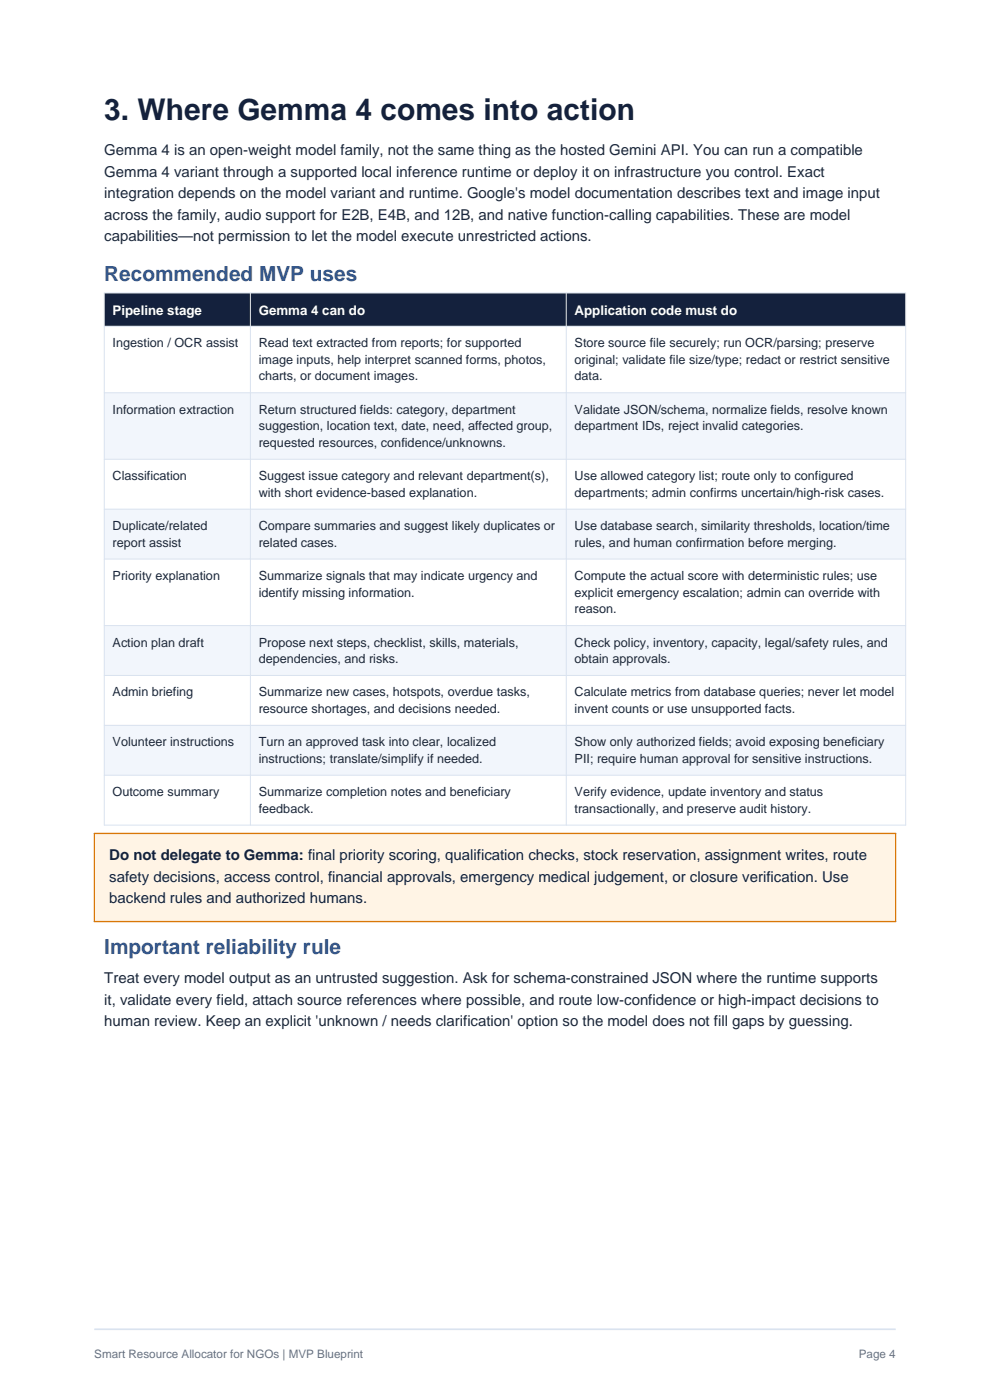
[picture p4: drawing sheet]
<svg xmlns="http://www.w3.org/2000/svg" width="210mm" height="297mm" viewBox="0 0 210 297" stroke-linecap="round" stroke-linejoin="round" font-family="sans-serif">
<defs><g id="words">
<text font-size="6.3" fill="#14213d" x="22.1" y="25.5">3. Where Gemma 4 comes into action</text>
<g font-size="4.4" fill="#2457a7">
<text x="22.1" y="59.5">Recommended MVP uses</text>
<text x="22.1" y="202.4">Important reliability rule</text>
</g>
<g font-size="3.2" fill="#1d2939">
<text x="22.1" y="32.9">Gemma 4 is an open-weight model family, not the same thing as the hosted Gemini API. You can run a compatible</text>
<text x="22.1" y="37.5">Gemma 4 variant through a supported local inference runtime or deploy it on infrastructure you control. Exact</text>
<text x="22.1" y="42">integration depends on the model variant and runtime. Google's model documentation describes text and image input</text>
<text x="22.1" y="46.6">across the family, audio support for E2B, E4B, and 12B, and native function-calling capabilities. These are model</text>
<text x="22.1" y="51.2">capabilities—not permission to let the model execute unrestricted actions.</text>
<text x="22.1" y="208.6">Treat every model output as an untrusted suggestion. Ask for schema-constrained JSON where the runtime supports</text>
<text x="22.1" y="213.1">it, validate every field, attach source references where possible, and route low-confidence or high-impact decisions to</text>
<text x="22.1" y="217.7">human review. Keep an explicit 'unknown / needs clarification' option so the model does not fill gaps by guessing.</text>
</g>
<g font-size="3.2" fill="#14213d">
<text x="23.2" y="182.5">Do not delegate to Gemma: final priority scoring, qualification checks, stock reservation, assignment writes, route</text>
<text x="23.2" y="187">safety decisions, access control, financial approvals, emergency medical judgement, or closure verification. Use</text>
<text x="23.2" y="191.6">backend rules and authorized humans.</text>
</g>
<g font-size="2.8" fill="#fff">
<text x="23.9" y="66.7">Pipeline stage</text>
<text x="54.9" y="66.7">Gemma 4 can do</text>
<text x="121.9" y="66.7">Application code must do</text>
</g>
<g font-size="2.7" fill="#1d2939">
<text x="23.9" y="73.7">Ingestion / OCR assist</text>
<text x="54.9" y="73.7">Read text extracted from reports; for supported</text>
<text x="54.9" y="77.2">image inputs, help interpret scanned forms, photos,</text>
<text x="121.9" y="73.7">Store source file securely; run OCR/parsing; preserve</text>
<text x="121.9" y="77.2">original; validate file size/type; redact or restrict sensitive</text>
<text x="54.9" y="80.7">charts, or document images.</text>
<text x="121.9" y="80.7">data.</text>
<text x="23.9" y="87.8">Information extraction</text>
<text x="54.9" y="87.8">Return structured fields: category, department</text>
<text x="121.9" y="87.8">Validate JSON/schema, normalize fields, resolve known</text>
<text x="54.9" y="91.3">suggestion, location text, date, need, affected group,</text>
<text x="54.9" y="94.8">requested resources, confidence/unknowns.</text>
<text x="121.9" y="91.3">department IDs, reject invalid categories.</text>
<text x="23.9" y="101.9">Classification</text>
<text x="54.9" y="101.9">Suggest issue category and relevant department(s),</text>
<text x="121.9" y="101.9">Use allowed category list; route only to configured</text>
<text x="54.9" y="105.4">with short evidence-based explanation.</text>
<text x="121.9" y="105.4">departments; admin confirms uncertain/high-risk cases.</text>
<text x="23.9" y="112.5">Duplicate/related</text>
<text x="54.9" y="112.5">Compare summaries and suggest likely duplicates or</text>
<text x="121.9" y="112.5">Use database search, similarity thresholds, location/time</text>
<text x="23.9" y="116">report assist</text>
<text x="54.9" y="116">related cases.</text>
<text x="121.9" y="116">rules, and human confirmation before merging.</text>
<text x="23.9" y="123">Priority explanation</text>
<text x="54.9" y="123">Summarize signals that may indicate urgency and</text>
<text x="121.9" y="123">Compute the actual score with deterministic rules; use</text>
<text x="54.9" y="126.6">identify missing information.</text>
<text x="121.9" y="126.6">explicit emergency escalation; admin can override with</text>
<text x="121.9" y="130.1">reason.</text>
<text x="23.9" y="137.2">Action plan draft</text>
<text x="54.9" y="137.2">Propose next steps, checklist, skills, materials,</text>
<text x="121.9" y="137.2">Check policy, inventory, capacity, legal/safety rules, and</text>
<text x="54.9" y="140.7">dependencies, and risks.</text>
<text x="121.9" y="140.7">obtain approvals.</text>
<text x="23.9" y="147.7">Admin briefing</text>
<text x="54.9" y="147.7">Summarize new cases, hotspots, overdue tasks,</text>
<text x="121.9" y="147.7">Calculate metrics from database queries; never let model</text>
<text x="54.9" y="151.3">resource shortages, and decisions needed.</text>
<text x="121.9" y="151.3">invent counts or use unsupported facts.</text>
<text x="23.9" y="158.3">Volunteer instructions</text>
<text x="54.9" y="158.3">Turn an approved task into clear, localized</text>
<text x="54.9" y="161.9">instructions; translate/simplify if needed.</text>
<text x="121.9" y="158.3">Show only authorized fields; avoid exposing beneficiary</text>
<text x="121.9" y="161.9">PII; require human approval for sensitive instructions.</text>
<text x="23.9" y="168.9">Outcome summary</text>
<text x="54.9" y="168.9">Summarize completion notes and beneficiary</text>
<text x="54.9" y="172.4">feedback.</text>
<text x="121.9" y="168.9">Verify evidence, update inventory and status</text>
<text x="121.9" y="172.4">transactionally, and preserve audit history.</text>
</g>
<g font-size="2.5" fill="#667085">
<text x="20" y="288">Smart Resource Allocator for NGOs | MVP Blueprint</text>
<text x="182.2" y="288">Page 4</text>
</g>
</g></defs>
<path d="M20 282h170" fill="none" stroke="#d9e2f0" stroke-width=".35"/>
<path d="M22.1 62.2h170v7h-170z" fill-rule="evenodd" fill="#14213d"/>
<path d="M22.1 69.2h170v14.1h-170z" fill-rule="evenodd" fill="#fff"/>
<path d="M22.1 83.3h170v14.1h-170z" fill-rule="evenodd" fill="#f2f6fc"/>
<path d="M22.1 97.4h170v10.6h-170z" fill-rule="evenodd" fill="#fff"/>
<path d="M22.1 108h170v10.6h-170z" fill-rule="evenodd" fill="#f2f6fc"/>
<path d="M22.1 118.6h170v14.1h-170z" fill-rule="evenodd" fill="#fff"/>
<path d="M22.1 132.7h170v10.6h-170z" fill-rule="evenodd" fill="#f2f6fc"/>
<path d="M22.1 143.3h170v10.6h-170z" fill-rule="evenodd" fill="#fff"/>
<path d="M22.1 153.9h170v10.6h-170z" fill-rule="evenodd" fill="#f2f6fc"/>
<path d="M22.1 164.5h170v10.5h-170z" fill-rule="evenodd" fill="#fff"/>
<path d="M22.1 62.2h170v112.8h-170zM22.1 69.2h170M53.1 62.2v112.8M120.1 62.2v112.8M22.1 83.3h170M22.1 97.4h170M22.1 108h170M22.1 118.6h170M22.1 132.7h170M22.1 143.3h170M22.1 153.9h170M22.1 164.5h170" fill="none" stroke="#d9e2f0" stroke-width=".21"/>
<path d="M20 176.8h170v18.7h-170z" fill-rule="evenodd" fill="#fff4e5"/>
<path d="M20 176.8h170v18.7h-170z" fill="none" stroke="#d97706" stroke-width=".28"/>
<use href="#words"/>
</svg>
